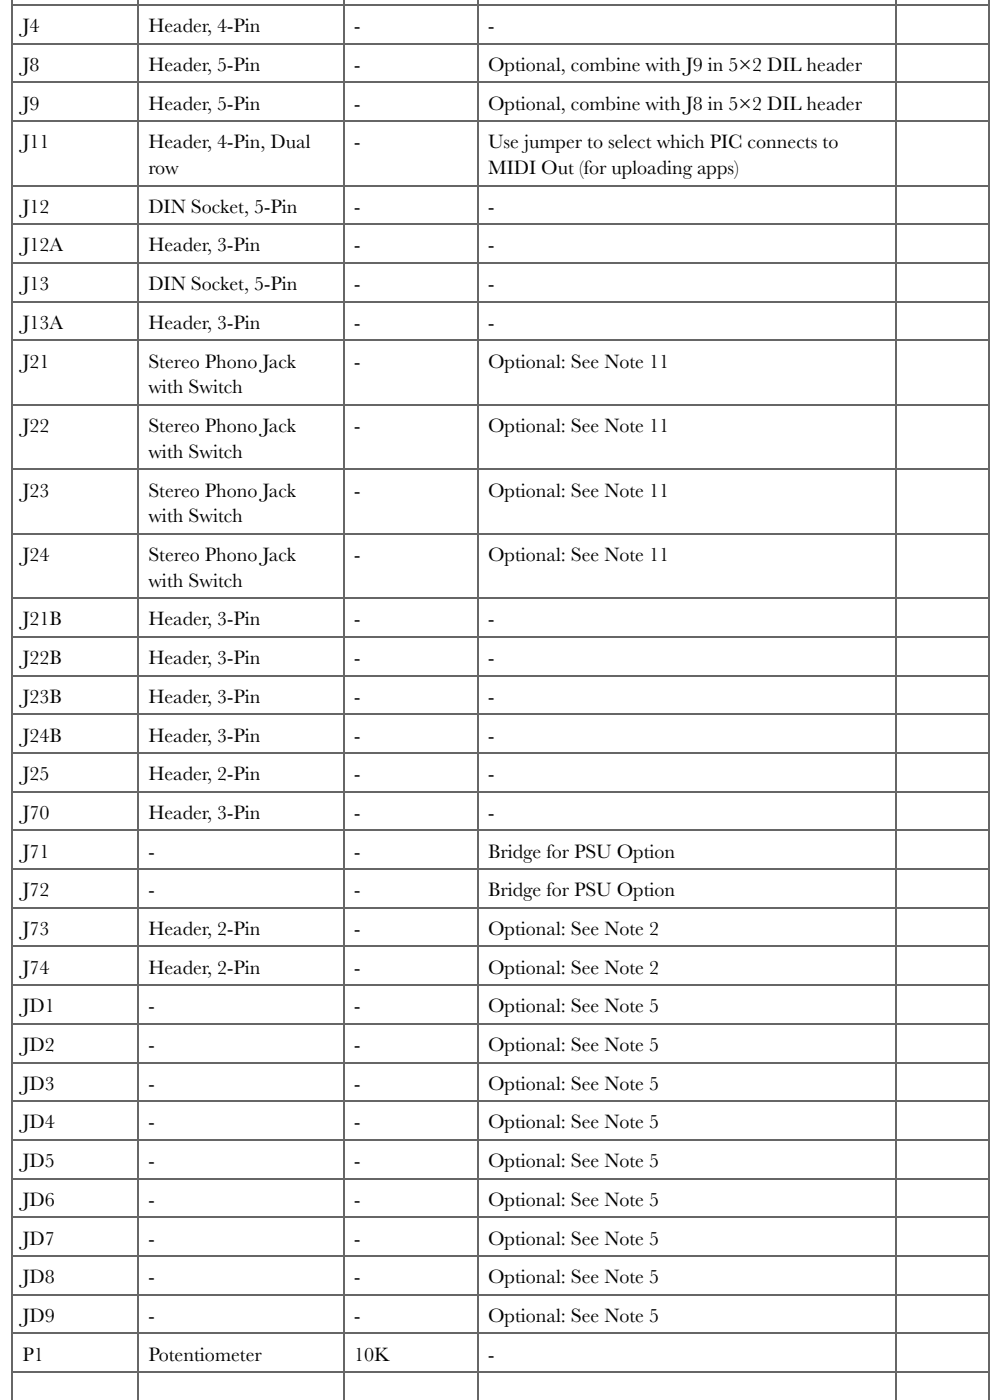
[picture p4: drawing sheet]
<svg xmlns="http://www.w3.org/2000/svg" width="246mm" height="345mm" viewBox="0 0 246 345" stroke-linecap="round" stroke-linejoin="round" font-family="sans-serif">
<defs><g id="words">
<g font-size="4.9">
<text x="5.5" y="7.9">J4</text>
<text x="36.5" y="7.9">Header, 4-Pin</text>
<text x="87.1" y="7.9">-</text>
<text x="120.1" y="7.9">-</text>
<text x="5.5" y="17.5">J8</text>
<text x="36.5" y="17.5">Header, 5-Pin</text>
<text x="87.1" y="17.5">-</text>
<text x="120.1" y="17.5">Optional, combine with J9 in 5×2 DIL header</text>
<text x="5.5" y="27">J9</text>
<text x="36.5" y="27">Header, 5-Pin</text>
<text x="87.1" y="27">-</text>
<text x="120.1" y="27">Optional, combine with J8 in 5×2 DIL header</text>
<text x="5.5" y="36.5">J11</text>
<text x="36.5" y="36.5">Header, 4-Pin, Dual</text>
<text x="87.1" y="36.5">-</text>
<text x="120.1" y="36.5">Use jumper to select which PIC connects to</text>
<text x="36.5" y="42.9">row</text>
<text x="120.1" y="42.9">MIDI Out (for uploading apps)</text>
<text x="5.5" y="52.4">J12</text>
<text x="36.5" y="52.4">DIN Socket, 5-Pin</text>
<text x="87.1" y="52.4">-</text>
<text x="120.1" y="52.4">-</text>
<text x="5.5" y="61.9">J12A</text>
<text x="36.5" y="61.9">Header, 3-Pin</text>
<text x="87.1" y="61.9">-</text>
<text x="120.1" y="61.9">-</text>
<text x="5.5" y="71.4">J13</text>
<text x="36.5" y="71.4">DIN Socket, 5-Pin</text>
<text x="87.1" y="71.4">-</text>
<text x="120.1" y="71.4">-</text>
<text x="5.5" y="81">J13A</text>
<text x="36.5" y="81">Header, 3-Pin</text>
<text x="87.1" y="81">-</text>
<text x="120.1" y="81">-</text>
<text x="5.5" y="90.5">J21</text>
<text x="36.5" y="90.5">Stereo Phono Jack</text>
<text x="87.1" y="90.5">-</text>
<text x="120.1" y="90.5">Optional: See Note 11</text>
<text x="36.5" y="96.8">with Switch</text>
<text x="5.5" y="106.4">J22</text>
<text x="36.5" y="106.4">Stereo Phono Jack</text>
<text x="87.1" y="106.4">-</text>
<text x="120.1" y="106.4">Optional: See Note 11</text>
<text x="36.5" y="112.7">with Switch</text>
<text x="5.5" y="122.2">J23</text>
<text x="36.5" y="122.2">Stereo Phono Jack</text>
<text x="87.1" y="122.2">-</text>
<text x="120.1" y="122.2">Optional: See Note 11</text>
<text x="36.5" y="128.6">with Switch</text>
<text x="5.5" y="138.1">J24</text>
<text x="36.5" y="138.1">Stereo Phono Jack</text>
<text x="87.1" y="138.1">-</text>
<text x="120.1" y="138.1">Optional: See Note 11</text>
<text x="36.5" y="144.5">with Switch</text>
<text x="5.5" y="154">J21B</text>
<text x="36.5" y="154">Header, 3-Pin</text>
<text x="87.1" y="154">-</text>
<text x="120.1" y="154">-</text>
<text x="5.5" y="163.5">J22B</text>
<text x="36.5" y="163.5">Header, 3-Pin</text>
<text x="87.1" y="163.5">-</text>
<text x="120.1" y="163.5">-</text>
<text x="5.5" y="173">J23B</text>
<text x="36.5" y="173">Header, 3-Pin</text>
<text x="87.1" y="173">-</text>
<text x="120.1" y="173">-</text>
<text x="5.5" y="182.6">J24B</text>
<text x="36.5" y="182.6">Header, 3-Pin</text>
<text x="87.1" y="182.6">-</text>
<text x="120.1" y="182.6">-</text>
<text x="5.5" y="192.1">J25</text>
<text x="36.5" y="192.1">Header, 2-Pin</text>
<text x="87.1" y="192.1">-</text>
<text x="120.1" y="192.1">-</text>
<text x="5.5" y="201.6">J70</text>
<text x="36.5" y="201.6">Header, 3-Pin</text>
<text x="87.1" y="201.6">-</text>
<text x="120.1" y="201.6">-</text>
<text x="5.5" y="211.1">J71</text>
<text x="36.5" y="211.1">-</text>
<text x="87.1" y="211.1">-</text>
<text x="120.1" y="211.1">Bridge for PSU Option</text>
<text x="5.5" y="220.7">J72</text>
<text x="36.5" y="220.7">-</text>
<text x="87.1" y="220.7">-</text>
<text x="120.1" y="220.7">Bridge for PSU Option</text>
<text x="5.5" y="230.2">J73</text>
<text x="36.5" y="230.2">Header, 2-Pin</text>
<text x="87.1" y="230.2">-</text>
<text x="120.1" y="230.2">Optional: See Note 2</text>
<text x="5.5" y="239.7">J74</text>
<text x="36.5" y="239.7">Header, 2-Pin</text>
<text x="87.1" y="239.7">-</text>
<text x="120.1" y="239.7">Optional: See Note 2</text>
<text x="5.5" y="249.2">JD1</text>
<text x="36.5" y="249.2">-</text>
<text x="87.1" y="249.2">-</text>
<text x="120.1" y="249.2">Optional: See Note 5</text>
<text x="5.5" y="258.8">JD2</text>
<text x="36.5" y="258.8">-</text>
<text x="87.1" y="258.8">-</text>
<text x="120.1" y="258.8">Optional: See Note 5</text>
<text x="5.5" y="268.3">JD3</text>
<text x="36.5" y="268.3">-</text>
<text x="87.1" y="268.3">-</text>
<text x="120.1" y="268.3">Optional: See Note 5</text>
<text x="5.5" y="277.8">JD4</text>
<text x="36.5" y="277.8">-</text>
<text x="87.1" y="277.8">-</text>
<text x="120.1" y="277.8">Optional: See Note 5</text>
<text x="5.5" y="287.3">JD5</text>
<text x="36.5" y="287.3">-</text>
<text x="87.1" y="287.3">-</text>
<text x="120.1" y="287.3">Optional: See Note 5</text>
<text x="5.5" y="296.9">JD6</text>
<text x="36.5" y="296.9">-</text>
<text x="87.1" y="296.9">-</text>
<text x="120.1" y="296.9">Optional: See Note 5</text>
<text x="5.5" y="306.4">JD7</text>
<text x="36.5" y="306.4">-</text>
<text x="87.1" y="306.4">-</text>
<text x="120.1" y="306.4">Optional: See Note 5</text>
<text x="5.5" y="315.9">JD8</text>
<text x="36.5" y="315.9">-</text>
<text x="87.1" y="315.9">-</text>
<text x="120.1" y="315.9">Optional: See Note 5</text>
<text x="5.5" y="325.4">JD9</text>
<text x="36.5" y="325.4">-</text>
<text x="87.1" y="325.4">-</text>
<text x="120.1" y="325.4">Optional: See Note 5</text>
<text x="5.5" y="335">P1</text>
<text x="36.5" y="335">Potentiometer</text>
<text x="87.1" y="335">10K</text>
<text x="120.1" y="335">-</text>
</g>
</g></defs>
<g fill="none" stroke="#666" stroke-width=".35">
<path d="M2.8 10.8h240.6M2.8 1.2h240.6M3 1.1v343.6M34 1.1v343.6M84.7 1.1v343.6M117.5 1.1v343.6M220.5 1.1v343.6M243.2 1.1v343.6M2.8 29.8h240.6M2.8 20.3h240.6M2.8 55.2h240.6M2.8 45.7h240.6"/>
<path d="M2.8 74.3h240.6M2.8 64.7h240.6M2.8 99.7h240.6M2.8 83.8h240.6M2.8 115.5h240.6M2.8 131.4h240.6M2.8 156.8h240.6M2.8 147.3h240.6M2.8 175.9h240.6M2.8 166.3h240.6M2.8 194.9h240.6M2.8 185.4h240.6"/>
<path d="M2.8 214h240.6M2.8 204.4h240.6M2.8 233h240.6M2.8 223.5h240.6M2.8 252.1h240.6M2.8 242.5h240.6M2.8 271.1h240.6M2.8 261.6h240.6M2.8 299.7h240.6M2.8 290.2h240.6M2.8 280.6h240.6M2.8 318.7h240.6"/>
<path d="M2.8 309.2h240.6M2.8 337.8h240.6M2.8 328.3h240.6"/>
</g>
<g fill="#666">
<path d="M220.3 -.1h.4v1.5h-.4z"/>
<path d="M243.1 -.1h.3v1.5h-.3z"/>
</g>
<path d="M117.3 1.2h103.4" fill="none" stroke="#666" stroke-width=".35"/>
<g fill="#666">
<path d="M117.3 -.1h.4v1.5h-.4z"/>
<path d="M220.3 -.1h.4v1.5h-.4z"/>
</g>
<path d="M84.5 1.2h33.2" fill="none" stroke="#666" stroke-width=".35"/>
<g fill="#666">
<path d="M84.5 -.1h.3v1.5h-.3z"/>
<path d="M117.3 -.1h.4v1.5h-.4z"/>
</g>
<path d="M33.9 1.2h50.9" fill="none" stroke="#666" stroke-width=".35"/>
<g fill="#666">
<path d="M33.9 -.1h.3v1.5h-.3z"/>
<path d="M84.5 -.1h.3v1.5h-.3z"/>
</g>
<path d="M2.8 1.2h31.4" fill="none" stroke="#666" stroke-width=".35"/>
<g fill="#666">
<path d="M2.8 -.1h.4v1.5h-.4z"/>
<path d="M33.9 -.1h.3v1.5h-.3z"/>
</g>
<use href="#words"/>
</svg>
